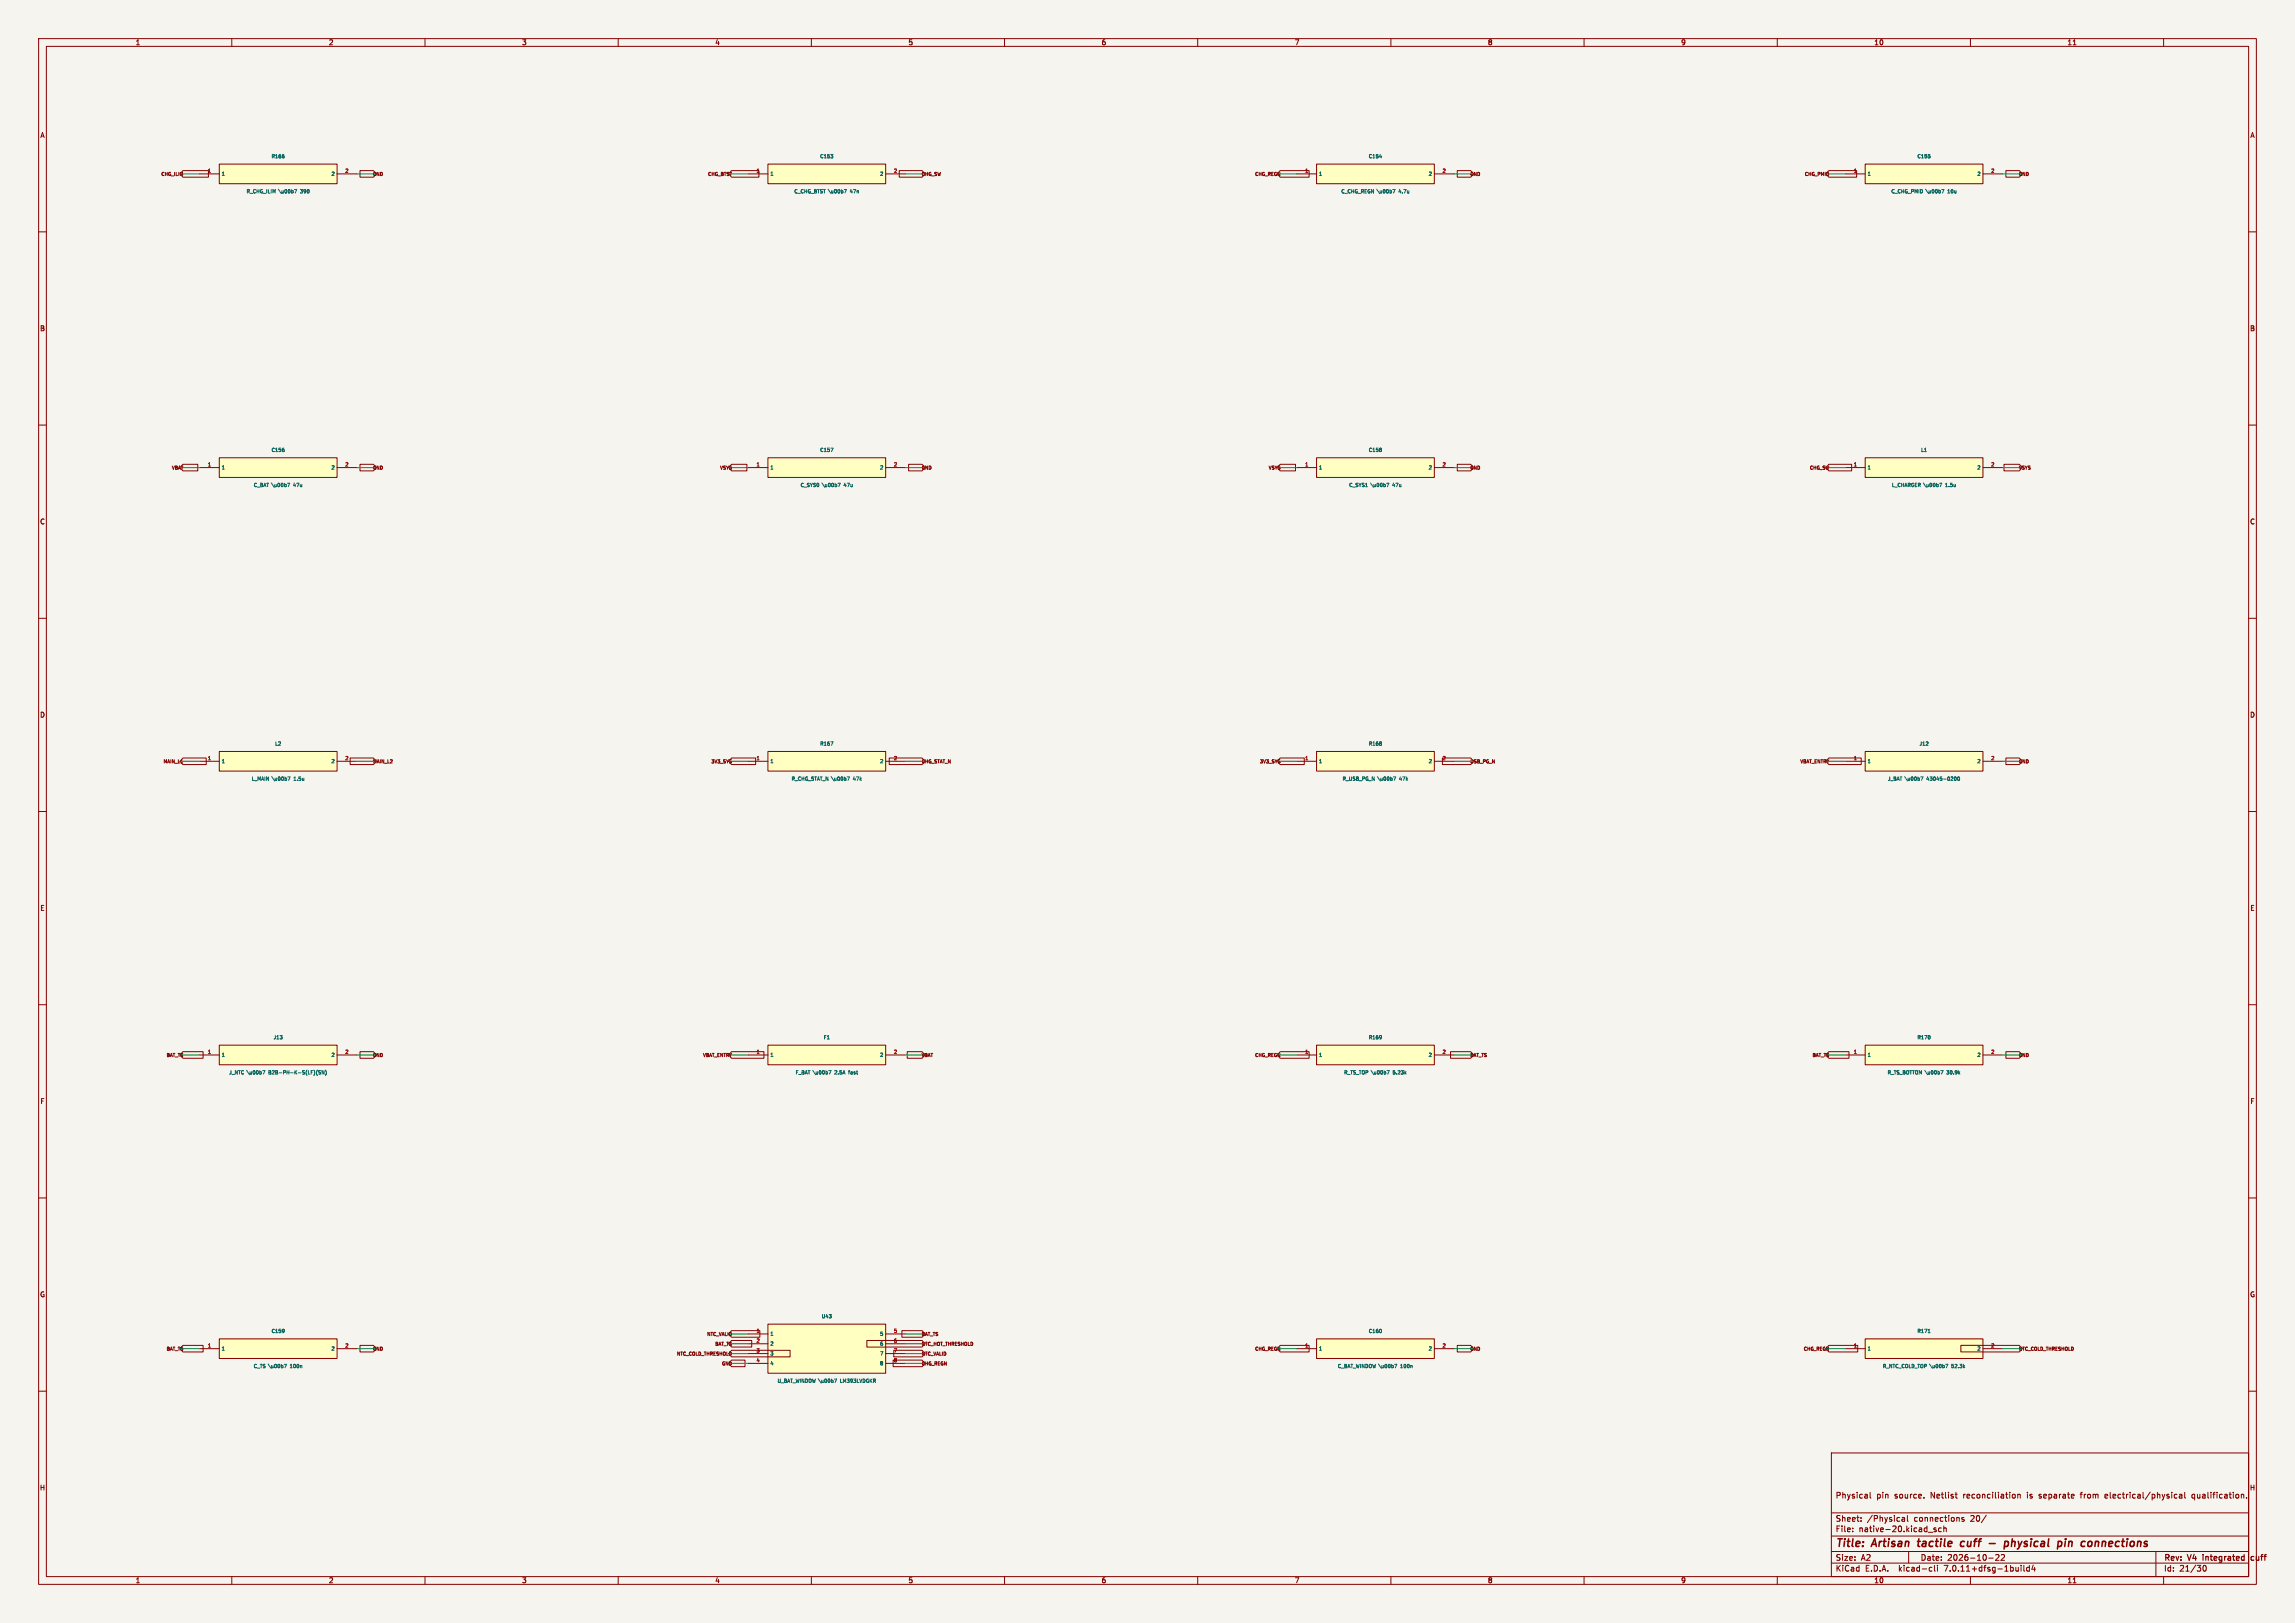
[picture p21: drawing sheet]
<svg xmlns="http://www.w3.org/2000/svg" width="594mm" height="420mm" viewBox="0 0 594 420" stroke-linecap="round" stroke-linejoin="round" font-family="sans-serif">
<defs><g id="words">
<g font-size="2.8" fill="#840000">
<text x="475" y="400.9">Title:</text>
<text x="484.7" y="400.9">Artisan</text>
<text x="497.3" y="400.9">tactile</text>
<text x="509.1" y="400.9">cuff</text>
<text x="517.3" y="400.9">-</text>
<text x="522.1" y="400.9">physical</text>
<text x="536.7" y="400.9">pin</text>
<text x="543.6" y="400.9">connections</text>
</g>
<g font-size="2.1" fill="#840000">
<text x="475" y="388">Physical</text>
<text x="485.7" y="388">pin</text>
<text x="490.4" y="388">source.</text>
<text x="499.8" y="388">Netlist</text>
<text x="508.4" y="388">reconciliation</text>
<text x="525.1" y="388">is</text>
<text x="528.3" y="388">separate</text>
<text x="539.2" y="388">from</text>
<text x="545.7" y="388">electrical/physical</text>
<text x="568.3" y="388">qualification.</text>
<text x="475" y="394">Sheet:</text>
<text x="483.2" y="394">/Physical</text>
<text x="495.5" y="394">connections</text>
<text x="510.2" y="394">20/</text>
<text x="475" y="396.7">File:</text>
<text x="481.1" y="396.7">native-20.kicad_sch</text>
<text x="475" y="406.9">KiCad</text>
<text x="475" y="404.1">Size:</text>
<text x="481.7" y="404.1">A2</text>
<text x="482.7" y="406.9">E.D.A.</text>
<text x="491.6" y="406.9">kicad-cli</text>
<text x="497" y="404.1">Date:</text>
<text x="503.5" y="406.9">7.0.11+dfsg-1build4</text>
<text x="504" y="404.1">2026-10-22</text>
<text x="560" y="404.3">Rev:</text>
<text x="560" y="406.9">Id:</text>
<text x="564.1" y="406.9">21/30</text>
<text x="566.4" y="404.3">V4</text>
<text x="570.8" y="404.3">integrated</text>
<text x="583.9" y="404.3">cuff</text>
</g>
<g font-size="1.8" fill="#840000">
<text x="35" y="11.9">1</text>
<text x="85" y="11.9">2</text>
<text x="135" y="11.9">3</text>
<text x="185" y="11.9">4</text>
<text x="235" y="11.9">5</text>
<text x="285" y="11.9">6</text>
<text x="335" y="11.9">7</text>
<text x="385" y="11.9">8</text>
<text x="435" y="11.9">9</text>
<text x="485" y="11.9">10</text>
<text x="535" y="11.9">11</text>
<text x="10.3" y="35.9">A</text>
<text x="582.3" y="35.9">A</text>
<text x="10.3" y="85.9">B</text>
<text x="582.3" y="85.9">B</text>
<text x="10.3" y="135.9">C</text>
<text x="582.3" y="135.9">C</text>
<text x="10.3" y="185.9">D</text>
<text x="582.3" y="185.9">D</text>
<text x="10.3" y="235.9">E</text>
<text x="582.3" y="235.9">E</text>
<text x="10.3" y="285.9">F</text>
<text x="582.3" y="285.9">F</text>
<text x="10.3" y="335.9">G</text>
<text x="582.3" y="335.9">G</text>
<text x="10.2" y="385.9">H</text>
<text x="582.2" y="385.9">H</text>
<text x="35" y="409.9">1</text>
<text x="85" y="409.9">2</text>
<text x="135" y="409.9">3</text>
<text x="185" y="409.9">4</text>
<text x="235" y="409.9">5</text>
<text x="285" y="409.9">6</text>
<text x="335" y="409.9">7</text>
<text x="385" y="409.9">8</text>
<text x="435" y="409.9">9</text>
<text x="485" y="409.9">10</text>
<text x="535" y="409.9">11</text>
</g>
<g font-size="1.3" fill="#006464">
<text x="70.1" y="41.1">R166</text>
<text x="212.1" y="41.1">C153</text>
<text x="354.1" y="41.1">C154</text>
<text x="496.1" y="41.1">C155</text>
<text x="57.3" y="45.7">1</text>
<text x="85.6" y="45.7">2</text>
<text x="199.3" y="45.7">1</text>
<text x="227.6" y="45.7">2</text>
<text x="341.3" y="45.7">1</text>
<text x="369.6" y="45.7">2</text>
<text x="483.3" y="45.7">1</text>
<text x="511.6" y="45.7">2</text>
<text x="63.7" y="50.2">R_CHG_ILIM</text>
<text x="72.3" y="50.2">\u00b7</text>
<text x="78" y="50.2">390</text>
<text x="205.4" y="50.2">C_CHG_BTST \u00b7</text>
<text x="220.3" y="50.2">47n</text>
<text x="347" y="50.2">C_CHG_REGN \u00b7</text>
<text x="362.3" y="50.2">4.7u</text>
<text x="489.4" y="50.2">C_CHG_PMID</text>
<text x="498.6" y="50.2">\u00b7</text>
<text x="504.4" y="50.2">10u</text>
<text x="70.1" y="117.1">C156</text>
<text x="212.1" y="117.1">C157</text>
<text x="354.1" y="117.1">C158</text>
<text x="497.1" y="117.1">L1</text>
<text x="57.3" y="121.7">1</text>
<text x="85.6" y="121.7">2</text>
<text x="199.3" y="121.7">1</text>
<text x="227.6" y="121.7">2</text>
<text x="341.3" y="121.7">1</text>
<text x="369.6" y="121.7">2</text>
<text x="483.3" y="121.7">1</text>
<text x="511.6" y="121.7">2</text>
<text x="65.5" y="126.2">C_BAT \u00b7</text>
<text x="76.2" y="126.2">47u</text>
<text x="207" y="126.2">C_SYS0</text>
<text x="212.9" y="126.2">\u00b7</text>
<text x="218.7" y="126.2">47u</text>
<text x="349" y="126.2">C_SYS1</text>
<text x="354.9" y="126.2">\u00b7</text>
<text x="360.7" y="126.2">47u</text>
<text x="489.5" y="126.2">L_CHARGER \u00b7</text>
<text x="503.8" y="126.2">1.5u</text>
<text x="57.3" y="197.7">1</text>
<text x="71.1" y="193.1">L2</text>
<text x="85.6" y="197.7">2</text>
<text x="199.3" y="197.7">1</text>
<text x="212.1" y="193.1">R167</text>
<text x="227.6" y="197.7">2</text>
<text x="341.3" y="197.7">1</text>
<text x="354.1" y="193.1">R168</text>
<text x="369.6" y="197.7">2</text>
<text x="483.3" y="197.7">1</text>
<text x="496.7" y="193.1">J12</text>
<text x="511.6" y="197.7">2</text>
<text x="65" y="202.2">L_MAIN</text>
<text x="70.6" y="202.2">\u00b7</text>
<text x="76.3" y="202.2">1.5u</text>
<text x="204.7" y="202.2">R_CHG_STAT_N \u00b7</text>
<text x="221.1" y="202.2">47k</text>
<text x="347.4" y="202.2">R_USB_PG_N</text>
<text x="356.7" y="202.2">\u00b7</text>
<text x="362.5" y="202.2">47k</text>
<text x="488.5" y="202.2">J_BAT</text>
<text x="493.2" y="202.2">\u00b7</text>
<text x="499" y="202.2">43045-0200</text>
<text x="70.7" y="269.1">J13</text>
<text x="213" y="269.1">F1</text>
<text x="354.1" y="269.1">R169</text>
<text x="496.1" y="269.1">R170</text>
<text x="57.3" y="273.7">1</text>
<text x="85.6" y="273.7">2</text>
<text x="199.3" y="273.7">1</text>
<text x="227.6" y="273.7">2</text>
<text x="341.3" y="273.7">1</text>
<text x="369.6" y="273.7">2</text>
<text x="483.3" y="273.7">1</text>
<text x="511.6" y="273.7">2</text>
<text x="59.2" y="278.2">J_NTC</text>
<text x="64" y="278.2">\u00b7</text>
<text x="69.8" y="278.2">B2B-PH-K-S(LF)(SN)</text>
<text x="205.8" y="278.2">F_BAT \u00b7</text>
<text x="216.3" y="278.2">2.5A</text>
<text x="220.2" y="278.2">fast</text>
<text x="347.7" y="278.2">R_TS_TOP \u00b7</text>
<text x="360.8" y="278.2">5.23k</text>
<text x="488.4" y="278.2">R_TS_BOTTOM \u00b7</text>
<text x="504.1" y="278.2">30.9k</text>
<text x="212.5" y="341.3">U43</text>
<text x="70.1" y="345.1">C159</text>
<text x="199.3" y="345.9">1</text>
<text x="227.6" y="345.9">5</text>
<text x="354.1" y="345.1">C160</text>
<text x="496.1" y="345.1">R171</text>
<text x="57.3" y="349.7">1</text>
<text x="85.6" y="349.7">2</text>
<text x="199.3" y="348.4">2</text>
<text x="199.3" y="350.9">3</text>
<text x="199.3" y="353.5">4</text>
<text x="227.6" y="348.4">6</text>
<text x="227.6" y="350.9">7</text>
<text x="227.6" y="353.5">8</text>
<text x="341.3" y="349.7">1</text>
<text x="369.6" y="349.7">2</text>
<text x="483.3" y="349.7">1</text>
<text x="511.6" y="349.7">2</text>
<text x="65.5" y="354.2">C_TS</text>
<text x="69.6" y="354.2">\u00b7</text>
<text x="75.4" y="354.2">100n</text>
<text x="201.1" y="358">U_BAT_WINDOW \u00b7</text>
<text x="217.8" y="358">LM393LVDGKR</text>
<text x="346.1" y="354.2">C_BAT_WINDOW \u00b7</text>
<text x="362.8" y="354.2">100n</text>
<text x="487.2" y="354.2">R_NTC_COLD_TOP \u00b7</text>
<text x="505.4" y="354.2">52.3k</text>
</g>
<g font-size="1.3" fill="#a90000">
<text x="53.7" y="44.7">1</text>
<text x="89.2" y="44.7">2</text>
<text x="195.7" y="44.7">1</text>
<text x="231.2" y="44.7">2</text>
<text x="337.7" y="44.7">1</text>
<text x="373.2" y="44.7">2</text>
<text x="479.7" y="44.7">1</text>
<text x="515.2" y="44.7">2</text>
<text x="53.7" y="120.7">1</text>
<text x="89.2" y="120.7">2</text>
<text x="195.7" y="120.7">1</text>
<text x="231.2" y="120.7">2</text>
<text x="337.7" y="120.7">1</text>
<text x="373.2" y="120.7">2</text>
<text x="479.7" y="120.7">1</text>
<text x="515.2" y="120.7">2</text>
<text x="53.7" y="196.7">1</text>
<text x="89.2" y="196.7">2</text>
<text x="195.7" y="196.7">1</text>
<text x="231.2" y="196.7">2</text>
<text x="337.7" y="196.7">1</text>
<text x="373.2" y="196.7">2</text>
<text x="479.7" y="196.7">1</text>
<text x="515.2" y="196.7">2</text>
<text x="53.7" y="272.7">1</text>
<text x="89.2" y="272.7">2</text>
<text x="195.7" y="272.7">1</text>
<text x="231.2" y="272.7">2</text>
<text x="337.7" y="272.7">1</text>
<text x="373.2" y="272.7">2</text>
<text x="479.7" y="272.7">1</text>
<text x="515.2" y="272.7">2</text>
<text x="195.7" y="344.9">1</text>
<text x="195.7" y="347.5">2</text>
<text x="231.2" y="344.9">5</text>
<text x="231.2" y="347.5">6</text>
<text x="53.7" y="348.7">1</text>
<text x="89.2" y="348.7">2</text>
<text x="195.7" y="350">3</text>
<text x="195.7" y="352.6">4</text>
<text x="231.2" y="350">7</text>
<text x="231.2" y="352.6">8</text>
<text x="337.7" y="348.7">1</text>
<text x="373.2" y="348.7">2</text>
<text x="479.7" y="348.7">1</text>
<text x="515.2" y="348.7">2</text>
</g>
<g font-size="1.2" fill="#840000">
<text x="41.6" y="45.7">CHG_ILIM</text>
<text x="96.4" y="45.7">GND</text>
<text x="183.1" y="45.7">CHG_BTST</text>
<text x="238.4" y="45.7">CHG_SW</text>
<text x="324.7" y="45.7">CHG_REGN</text>
<text x="380.4" y="45.7">GND</text>
<text x="467" y="45.7">CHG_PMID</text>
<text x="522.4" y="45.7">GND</text>
<text x="44.3" y="121.7">VBAT</text>
<text x="96.4" y="121.7">GND</text>
<text x="186.2" y="121.7">VSYS</text>
<text x="238.4" y="121.7">GND</text>
<text x="328.2" y="121.7">VSYS</text>
<text x="380.4" y="121.7">GND</text>
<text x="468.2" y="121.7">CHG_SW</text>
<text x="522.4" y="121.7">VSYS</text>
<text x="42.1" y="197.7">MAIN_L1</text>
<text x="96.4" y="197.7">MAIN_L2</text>
<text x="183.9" y="197.7">3V3_SYS</text>
<text x="238.4" y="197.7">CHG_STAT_N</text>
<text x="325.9" y="197.7">3V3_SYS</text>
<text x="380.4" y="197.7">USB_PG_N</text>
<text x="465.8" y="197.7">VBAT_ENTRY</text>
<text x="522.4" y="197.7">GND</text>
<text x="42.9" y="273.7">BAT_TS</text>
<text x="96.4" y="273.7">GND</text>
<text x="181.8" y="273.7">VBAT_ENTRY</text>
<text x="238.4" y="273.7">VBAT</text>
<text x="324.7" y="273.7">CHG_REGN</text>
<text x="380.4" y="273.7">BAT_TS</text>
<text x="468.9" y="273.7">BAT_TS</text>
<text x="522.4" y="273.7">GND</text>
<text x="182.8" y="345.9">NTC_VALID</text>
<text x="238.4" y="345.9">BAT_TS</text>
<text x="42.9" y="349.7">BAT_TS</text>
<text x="96.4" y="349.7">GND</text>
<text x="175" y="351">NTC_COLD_THRESHOLD</text>
<text x="184.9" y="348.4">BAT_TS</text>
<text x="186.7" y="353.5">GND</text>
<text x="238.4" y="353.5">CHG_REGN</text>
<text x="238.4" y="351">NTC_VALID</text>
<text x="238.4" y="348.4">NTC_HOT_THRESHOLD</text>
<text x="324.7" y="349.7">CHG_REGN</text>
<text x="380.4" y="349.7">GND</text>
<text x="466.7" y="349.7">CHG_REGN</text>
<text x="522.4" y="349.7">NTC_COLD_THRESHOLD</text>
</g>
</g></defs>
<path d="M0 0h594v420h-594z" fill="#f5f4ef" stroke="#f5f4ef" stroke-width=".26"/>
<g fill="none" stroke="#840000" stroke-width=".26">
<path d="M10 10h574v400h-574zM12 12h570v396h-570zM60 10v2M110 10v2M160 10v2M210 10v2M260 10v2M310 10v2M360 10v2M410 10v2M460 10v2M510 10v2"/>
<path d="M536.6 11.6h.7M560 10v2M10 60h2M47.3 44.2h6.6v1.6h-6.6l-.7-.8zM51.7 45h5.1M56.8 42.5h30.4v5h-30.4zM87.2 45h5.1M93.2 44.2h3.5l.7 .8-.7 .8h-3.5zM189.3 44.2h7.1v1.6h-7.1l-.7-.8zM193.7 45h5.1M198.8 42.5h30.4v5h-30.4zM229.2 45h5.1"/>
<path d="M232.7 44.2h6l.7 .8-.7 .8h-6zM331.3 44.2h7.5v1.6h-7.5l-.7-.8zM335.7 45h5.1M340.8 42.5h30.4v5h-30.4zM371.2 45h5.1M377.2 44.2h3.5l.7 .8-.7 .8h-3.5zM473.3 44.2h7.3v1.6h-7.3l-.7-.8zM477.7 45h5.1M482.8 42.5h30.4v5h-30.4zM513.2 45h5.1M519.2 44.2h3.5l.7 .8-.7 .8h-3.5zM582 60h2"/>
<path d="M10 110h2M56.8 118.5h30.4v5h-30.4zM198.8 118.5h30.4v5h-30.4zM340.8 118.5h30.4v5h-30.4zM482.8 118.5h30.4v5h-30.4zM582 110h2M47.3 120.1h3.9v1.8h-3.9l-.7-.9zM51.7 121h5.1M87.2 121h5.1M93.2 120.1h3.5l.7 .9-.7 .9h-3.5zM189.3 120.1h4v1.8h-4l-.7-.9zM193.7 121h5.1"/>
<path d="M229.2 121h5.1M235.2 120.1h3.5l.7 .9-.7 .9h-3.5zM331.3 120.1h4v1.8h-4l-.7-.9zM335.7 121h5.1M371.2 121h5.1M377.2 120.1h3.5l.7 .9-.7 .9h-3.5zM473.3 120.1h6v1.8h-6l-.7-.9zM477.7 121h5.1M513.2 121h5.1M518.7 120.1h4l.7 .9-.7 .9h-4zM10 160h2M582 160h2"/>
<path d="M46.8 197.4h.5M47.3 196.1h6.1v1.8h-6.1l-.7-.9zM51.7 197h5.1M56.8 194.5h30.4v5h-30.4zM87.2 197h5.1M90.6 196.1h6.1l.7 .9-.7 .9h-6.1zM189.3 196.1h6.3v1.8h-6.3l-.7-.9zM193.7 197h5.1M198.8 194.5h30.4v5h-30.4zM229.2 197h5.1M230.2 196.1h8.5l.7 .9-.7 .9h-8.5zM331.3 196.1h6.3v1.8h-6.3l-.7-.9z"/>
<path d="M335.7 197h5.1M340.8 194.5h30.4v5h-30.4zM371.2 197h5.1M373.3 196.1h7.4l.7 .9-.7 .9h-7.4zM473.3 196.1h8.4v1.8h-8.4l-.7-.9zM477.7 197h5.1M482.8 194.5h30.4v5h-30.4zM513.2 197h5.1M519.2 196.1h3.5l.7 .9-.7 .9h-3.5zM10 210h2M582 210h2M10 260h2"/>
<path d="M582 260h2M47.3 272.1h5.3v1.8h-5.3l-.7-.9zM51.7 273h5.1M56.8 270.5h30.4v5h-30.4zM87.2 273h5.1M93.2 272.1h3.5l.7 .9-.7 .9h-3.5zM189.3 272.1h8.4v1.8h-8.4l-.7-.9zM193.7 273h5.1M198.8 270.5h30.4v5h-30.4zM229.2 273h5.1M234.8 272.1h3.9l.7 .9-.7 .9h-3.9zM331.3 272.1h7.5v1.8h-7.5l-.7-.9z"/>
<path d="M335.7 273h5.1M340.8 270.5h30.4v5h-30.4zM371.2 273h5.1M375.4 272.1h5.3l.7 .9-.7 .9h-5.3zM473.3 272.1h5.3v1.8h-5.3l-.7-.9zM477.7 273h5.1M482.8 270.5h30.4v5h-30.4zM513.2 273h5.1M519.2 272.1h3.5l.7 .9-.7 .9h-3.5zM10 310h2M582 310h2M47.3 348.1h5.3v1.8h-5.3l-.7-.9z"/>
<path d="M51.7 349h5.1M56.8 346.5h30.4v5h-30.4zM87.2 349h5.1M93.2 348.1h3.5l.7 .9-.7 .9h-3.5zM189.3 346.9h5.3v1.7h-5.3l-.7-.9zM189.3 352h3.5v1.7h-3.5l-.7-.9zM189.3 349.4h15.2v1.7h-15.2l-.7-.8zM189.3 344.3h7.4v1.7h-7.4l-.7-.8zM193.7 345.2h5.1M193.7 347.7h5.1M193.7 350.3h5.1M193.7 352.8h5.1"/>
<path d="M198.8 342.7h30.4v12.7h-30.4zM224.4 346.9h14.3l.7 .8-.7 .9h-14.3zM229.2 345.2h5.1M229.2 347.7h5.1M229.2 350.3h5.1M229.2 352.8h5.1M231.2 352h7.5l.7 .8-.7 .9h-7.5zM231.3 349.4h7.4l.7 .9-.7 .8h-7.4zM233.4 344.3h5.3l.7 .9-.7 .8h-5.3zM331.3 348.1h7.5v1.8h-7.5l-.7-.9zM335.7 349h5.1M340.8 346.5h30.4v5h-30.4z"/>
<path d="M371.2 349h5.1M377.2 348.1h3.5l.7 .9-.7 .9h-3.5zM473.3 348.1h7.5v1.8h-7.5l-.7-.9zM477.7 349h5.1M482.8 346.5h30.4v5h-30.4zM507.5 348.1h15.2l.7 .9-.7 .9h-15.2zM513.2 349h5.1M10 360h2M474 376h108v32h-108zM582 360h2M474 397.5h108M474 391.5h108"/>
<path d="M479.5 396.2v.2M479.5 395.4v.2M481.7 393.5v.2M481.7 392.7v.2M484 386.2v1.3l.2 .2M492.3 392.7h.6l.1 1M493 393l-.8 .3 .3 .4 .5-.1M493.7 392.2v1.3l.2 .2M498 387.5v.2M499.1 396.5h1.1M501.1 395.4h-.4l-.2 .2 .1 .2 .5 .1v.4h-.6M502.5 395.4h-.5l-.3 .3 .2 .6h.6"/>
<path d="M503.1 395.5l.6-.1v1M503.1 394.9v1.5M506 386.7h.6M506.3 387.6l.3 .1M508.3 392.7h-.3l-.3 .2 .1 .2 .5 .1v.4h-.6M514.1 392.1l-1.3 1.9M521.1 386.7l.5 .3-.1 .5-.4 .2M522.2 386.8l.6-.1 .1 1M522.2 386.7v1M538.4 386.7h.6M545.3 386.7l-.5 .2 .1 .7 .4 .1M545.5 387l-.7 .2"/>
<path d="M563.5 386.7h-.5l-.3 .3 .2 .6h.6M564.1 386.7h.6v1M564.7 387l-.7 .3 .2 .4 .5-.1M565.5 386.2v1.3l.2 .2M567.9 386.7l-.6 .3 .1 .5 .5 .2M580.3 386.7l.4 .2v.8M581.5 387.5v.2M60 408v2M110 408v2M160 408v2M210 408v2M260 408v2"/>
<path d="M310 408v2M360 408v2M410 408v2M460 408v2M474 404.5h108M474 401.5h108M494 401.5v3M499.6 405.6h.4M500 406.5l-.4 .1M500.7 405.1v1.3l.2 .2M501.5 405.1v.1M501.5 405.6v1"/>
<path d="M510 408v2M514.7 403.2h1.2M516.5 402.4l.6-.1 .3 .4-.9 1.1h.9M518 402.4l.5-.1 .3 .4-.9 1.1h.9M523.1 405.1v.1M523.1 405.6v1M523.8 405.1v1.3l.2 .2M525.2 405.6h-.4l-.3 .3 .2 .6h.5M525.2 405.1v1.5M526.2 405l-.3 1.1h.9M526.6 405.6v1M536.6 409.6h.7"/>
<path d="M558 401.5v6.5M560 408v2M570.3 405.2a.72 .72 0 0 0-.2 .8 .72 .72 0 0 0 .7 .5l.2-.5v-.6"/>
</g>
<path d="M570.2 402.3v.1M570.2 402.8v1M583.3 402.8h-.4l-.3 .3 .2 .6h.5" fill="none" stroke="#840000" stroke-width=".3"/>
<g fill="none" stroke="#840000" stroke-width=".4">
<path d="M496.3 398.9h.7M496.6 398.2l-.2 1.7 .3 .3M508.5 399h-.8l-.3 .8 .3 .4 .6-.1M514.9 399.4h1.5M518.9 399l.6-.1 .4 .3-.2 .8-.7 .2M518.9 398.9l-.2 2M520.8 398.2l-.2 2M521.3 398.9l-.6 .2M534.6 398.9l-.2 1.3M534.6 398.2v.2M535.5 398.9l-.1 1.3M535.8 398.9l-.3 .2"/>
<path d="M542.4 398.9l-.2 1.3M542.9 398.9l-.5 .2"/>
</g>
<g fill="#ffffc2" stroke="#ffffc2" stroke-width=".26">
<path d="M482.8 346.5h30.4v5h-30.4z"/>
<path d="M198.8 118.5h30.4v5h-30.4z"/>
<path d="M56.8 118.5h30.4v5h-30.4z"/>
<path d="M340.8 270.5h30.4v5h-30.4z"/>
<path d="M340.8 194.5h30.4v5h-30.4z"/>
<path d="M198.8 42.5h30.4v5h-30.4z"/>
<path d="M482.8 194.5h30.4v5h-30.4z"/>
<path d="M198.8 194.5h30.4v5h-30.4z"/>
<path d="M56.8 194.5h30.4v5h-30.4z"/>
<path d="M56.8 42.5h30.4v5h-30.4z"/>
<path d="M482.8 270.5h30.4v5h-30.4z"/>
<path d="M56.8 270.5h30.4v5h-30.4z"/>
<path d="M198.8 270.5h30.4v5h-30.4z"/>
<path d="M482.8 118.5h30.4v5h-30.4z"/>
<path d="M198.8 342.7h30.4v12.7h-30.4z"/>
<path d="M340.8 346.5h30.4v5h-30.4z"/>
<path d="M56.8 346.5h30.4v5h-30.4z"/>
<path d="M340.8 42.5h30.4v5h-30.4z"/>
<path d="M482.8 42.5h30.4v5h-30.4z"/>
<path d="M340.8 118.5h30.4v5h-30.4z"/>
</g>
<g fill="none" stroke="#006464" stroke-width=".26">
<path d="M215 40h.6l-.3 .3M499.1 40h.4M73.5 40.4h.1M73.5 40.4v.4M76.2 49h.6l-.4 .9M215.5 40.4v.4M218.5 49h.6l-.4 .9M357.1 40.6h.5M360.5 49h.6l-.4 .9M499.5 40.4v.4M502.5 49h.6l-.3 .9M73.5 116.4v.4"/>
<path d="M73.5 116.8h.1M215 116h.6l-.4 .9M357.5 116v.3M357.5 116.4h.1M357.5 116.4v.4M357.5 116.8h.1M74.4 125h.6l-.4 .9M216.9 125h.6l-.4 .9M358.9 125h.6l-.4 .9M502 125h.6l-.4 .9M215 192h.6l-.4 .9M357.5 192v.3"/>
<path d="M357.5 192.4v.4M74.5 201h.6l-.4 .9M219.3 201h.6l-.4 .9M360.6 201h.6l-.3 .9M497.1 201h.6l-.4 .9M506 201.1v-.1a.44 .44 0 0 1 .4 .5 .44 .44 0 0 1-.4 .4M506.8 201.9h.1M506.8 201.1v.8M506.8 201.1l.1-.1a.44 .44 0 0 1 .3 .5 .44 .44 0 0 1-.4 .4M506.8 201.1h.1M68 277h.6l-.4 .9M82 278.1l.2 .2"/>
<path d="M82.2 276.9l-.2 .2M83 277.1h-.5v.3l.5 .4-.5 .1M83.9 277v.9l-.5-.9v.9M84.2 276.9l.3 .6-.3 .8M214.5 277h.6l-.4 .9M219.6 277.3h.3M219.8 277l-.1 .9M357.5 268l-.1 .8M357.5 268.4v.1M357.6 268.4h-.1M359 277h.6l-.4 .9M499.5 268.1v.7"/>
<path d="M502.3 277h.6l-.4 .9M73.5 344v.1M73.5 344.1l-.1 .7M73.5 353h.6l-.3 .9M73.6 344.4l-.1 .1M215.9 356.9h.6l-.4 .9M357.5 344.1v.7M360.9 353h.6l-.4 .9M499 344.9h.6M503.5 353h.6l-.3 .9"/>
</g>
<g fill="none" stroke="#009600" stroke-width=".26">
<path d="M46.6 45h5.1M92.3 45h5.1M188.6 45h5.1M234.3 45h5.1M330.6 45h5.1M376.3 45h5.1M472.6 45h5.1M518.3 45h5.1M46.6 121h5.1M92.3 121h5.1M188.6 121h5.1M234.3 121h5.1"/>
<path d="M330.6 121h5.1M376.3 121h5.1M472.6 121h5.1M518.3 121h5.1M46.6 197h5.1M92.3 197h5.1M188.6 197h5.1M234.3 197h5.1M330.6 197h5.1M376.3 197h5.1M472.6 197h5.1M518.3 197h5.1"/>
<path d="M46.6 273h5.1M92.3 273h5.1M188.6 273h5.1M234.3 273h5.1M330.6 273h5.1M376.3 273h5.1M472.6 273h5.1M518.3 273h5.1M46.6 349h5.1M92.3 349h5.1M188.6 350.3h5.1M188.6 352.8h5.1"/>
<path d="M188.6 347.7h5.1M188.6 345.2h5.1M234.3 350.3h5.1M234.3 352.8h5.1M234.3 347.7h5.1M234.3 345.2h5.1M330.6 349h5.1M376.3 349h5.1M472.6 349h5.1M518.3 349h5.1"/>
</g>
<use href="#words"/>
</svg>
